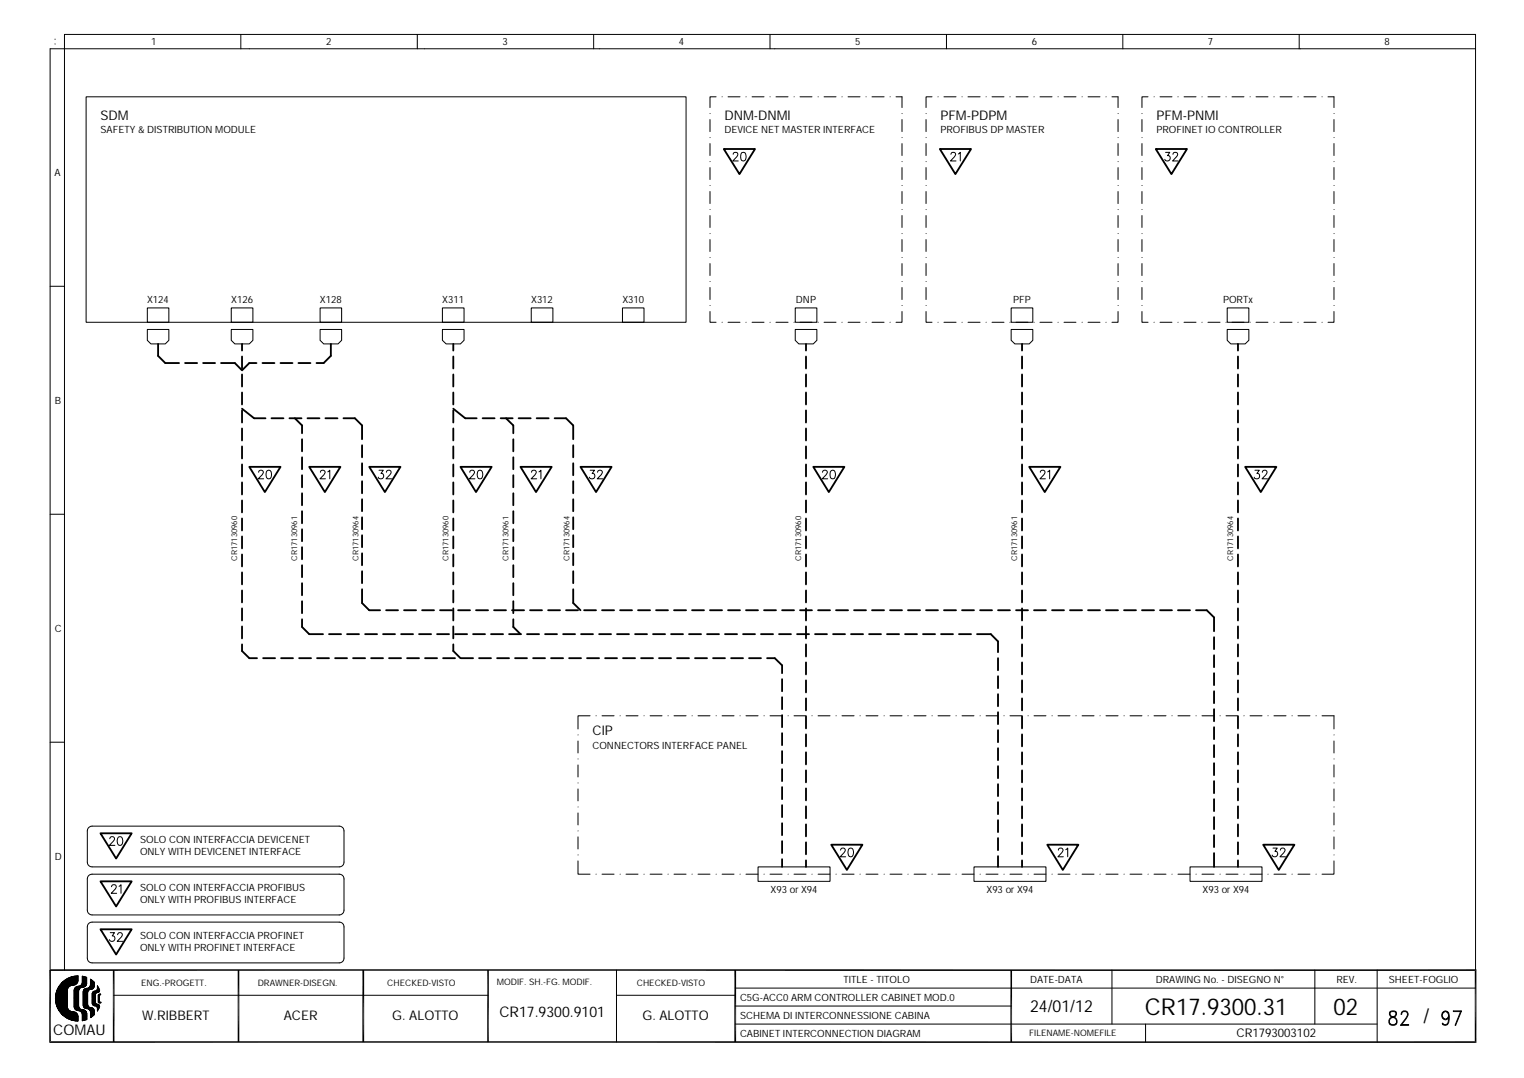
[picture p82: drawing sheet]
<svg xmlns="http://www.w3.org/2000/svg" width="297mm" height="210mm" viewBox="0 0 297 210" stroke-linecap="round" stroke-linejoin="round" font-family="sans-serif">
<defs><g id="words">
<g font-size="4.5">
<text x="222.9" y="197.5">CR17.9300.31</text>
<text x="259.6" y="197.5">02</text>
</g>
<text font-size="3.9" x="277.1" y="199.2">/</text>
<text font-size="3.2" x="200.5" y="197.1">24/01/12</text>
<g font-size="2.9">
<text x="10.4" y="201.5">COMAU</text>
<text x="97.2" y="198">CR17.9300.9101</text>
</g>
<g font-size="2.6">
<text x="19.6" y="23.3">SDM</text>
<text x="141" y="23.3">DNM-DNMI</text>
<text x="183.1" y="23.3">PFM-PDPM</text>
<text x="225.1" y="23.3">PFM-PNMI</text>
<text x="115.3" y="143.1">CIP</text>
<text x="27.7" y="198.7">W.RIBBERT</text>
<text x="55.2" y="198.7">ACER</text>
<text x="76.4" y="198.7">G. ALOTTO</text>
<text x="125.1" y="198.7">G. ALOTTO</text>
</g>
<text font-size="2.3" x="240.7" y="202">CR1793003102</text>
<g font-size="1.9">
<text x="29.4" y="8.8">1</text>
<text x="63.5" y="8.8">2</text>
<text x="97.8" y="8.8">3</text>
<text x="132.1" y="8.8">4</text>
<text x="166.5" y="8.8">5</text>
<text x="200.9" y="8.8">6</text>
<text x="235.2" y="8.8">7</text>
<text x="269.5" y="8.8">8</text>
<text x="19.6" y="25.9">SAFETY &amp; DISTRIBUTION MODULE</text>
<text x="141" y="25.9">DEVICE NET MASTER INTERFACE</text>
<text x="183.1" y="25.9">PROFIBUS DP MASTER</text>
<text x="225.1" y="25.9">PROFINET IO CONTROLLER</text>
<text x="10.6" y="34.3">A</text>
<text x="28.6" y="59">X124</text>
<text x="45" y="59">X126</text>
<text x="62.3" y="59">X128</text>
<text x="86.1" y="59">X311</text>
<text x="103.4" y="59">X312</text>
<text x="121.2" y="59">X310</text>
<text x="155" y="59">DNP</text>
<text x="197.2" y="59">PFP</text>
<text x="238.1" y="59">PORTx</text>
<text x="10.7" y="78.6">B</text>
<text x="10.6" y="123">C</text>
<text x="115.3" y="145.9">CONNECTORS INTERFACE PANEL</text>
<text x="10.7" y="167.4">D</text>
<text x="27.3" y="164.1">SOLO CON INTERFACCIA DEVICENET</text>
<text x="27.3" y="166.5">ONLY WITH DEVICENET INTERFACE</text>
<text x="27.3" y="173.5">SOLO CON INTERFACCIA PROFIBUS</text>
<text x="150" y="173.9">X93 or X94</text>
<text x="192" y="173.9">X93 or X94</text>
<text x="234.1" y="173.9">X93 or X94</text>
<text x="27.3" y="175.8">ONLY WITH PROFIBUS INTERFACE</text>
<text x="27.3" y="182.8">SOLO CON INTERFACCIA PROFINET</text>
<text x="27.3" y="185.2">ONLY WITH PROFINET INTERFACE</text>
<text x="164.2" y="191.5">TITLE - TITOLO</text>
<text x="200.6" y="191.5">DATE-DATA</text>
<text x="225" y="191.5">DRAWING No. - DISEGNO N°</text>
<text x="260.2" y="191.5">REV.</text>
<text x="270.4" y="191.5">SHEET-FOGLIO</text>
<text x="144.1" y="195">C5G-ACC0 ARM CONTROLLER CABINET MOD.0</text>
<text x="144.1" y="198.5">SCHEMA DI INTERCONNESSIONE CABINA</text>
<text x="144.1" y="202">CABINET INTERCONNECTION DIAGRAM</text>
</g>
<g font-size="1.7">
<text x="27.5" y="191.9">ENG.-PROGETT.</text>
<text x="50.2" y="191.9">DRAWNER-DISEGN.</text>
<text x="75.4" y="191.9">CHECKED-VISTO</text>
<text x="96.7" y="191.7">MODIF. SH.-FG. MODIF.</text>
<text x="124" y="191.9">CHECKED-VISTO</text>
<text x="200.4" y="201.7">FILENAME-NOMEFILE</text>
</g>
<g font-size="1.5">
<text x="46.2" y="109.2" transform="rotate(-90 46.2 109.2)">CR17130960</text>
<text x="57.9" y="109.2" transform="rotate(-90 57.9 109.2)">CR17130961</text>
<text x="69.8" y="109.2" transform="rotate(-90 69.8 109.2)">CR17130964</text>
<text x="87.3" y="109.2" transform="rotate(-90 87.3 109.2)">CR17130960</text>
<text x="99" y="109.2" transform="rotate(-90 99 109.2)">CR17130961</text>
<text x="110.9" y="109.2" transform="rotate(-90 110.9 109.2)">CR17130964</text>
<text x="156" y="109.2" transform="rotate(-90 156 109.2)">CR17130960</text>
<text x="198" y="109.2" transform="rotate(-90 198 109.2)">CR17130961</text>
<text x="240.1" y="109.2" transform="rotate(-90 240.1 109.2)">CR17130964</text>
</g>
</g></defs>
<g fill="none" stroke="#000" stroke-width=".19">
<path d="M10.7 7.6h.1M10.7 8.6h.1M16.8 18.9h116.8v43.9h-116.8zM46.9 6.7v2.8M81.2 6.7v2.8M115.6 6.7v2.8M139.4 18.9h-1.2v2M140.6 18.9h.1M141.7 18.9h2.4M145.2 18.9h.1M146.4 18.9h2.3M149.9 6.7v2.8"/>
<path d="M149.9 18.9h.1M151.1 18.9h2.3M154.6 18.9h.1M155.7 18.9h2.4M159.3 18.9h.1M160.4 18.9h2.4M163.9 18.9h.1M165.1 18.9h2.3M168.6 18.9h.1M169.8 18.9h2.3M173.3 18.9h.1M174.4 18.9h1.2v2"/>
<path d="M181.4 18.9h-1.1v2M182.6 18.9h.1M183.8 18.9h2.3M184.3 6.7v2.8M187.3 18.9h.1M188.4 18.9h2.4M192 18.9h.1M193.1 18.9h2.4M196.6 18.9h.1M197.8 18.9h2.3M201.3 18.9h.1M202.5 18.9h2.3"/>
<path d="M206 18.9h.1M207.1 18.9h2.4M210.7 18.9h.1M211.8 18.9h2.3M215.3 18.9h.1M216.5 18.9h1.2v2M218.6 6.7v2.8M223.5 18.9h-1.2v2M224.7 18.9h.1M225.8 18.9h2.4M229.3 18.9h.1M230.5 18.9h2.3"/>
<path d="M234 18.9h.1M235.2 18.9h2.3M238.7 18.9h.1M239.8 18.9h2.4M243.4 18.9h.1M244.5 18.9h2.3M248 18.9h.1M249.2 18.9h2.3M252.7 18.9h.1M252.9 6.7v2.8M253.9 18.9h2.3M257.4 18.9h.1"/>
<path d="M258.5 18.9h1.2v2M287.3 9.5h-277.5v179.4M138.2 22.1h.1M138.2 26.8h.1M138.2 31.5h.1M138.2 36.1h.1M138.2 23.3v2.3M138.2 28v2.3M138.2 32.6v2.4M138.2 37.3v2.3M142.7 30l.2-.3h.4l.3 .1v.3l-.9 1.2h1M144.4 29.7a.53 .53 0 0 1 .8 .3 .85 .85 0 0 1-.6 1.3 1.15 1.15 0 0 1-.2-1.6z"/>
<path d="M175.6 23.3v2.3M175.6 28v2.3M175.6 32.6v2.4M175.6 37.3v2.3M175.6 22.1h.1M175.6 26.8h.1M175.6 31.5h.1M175.6 36.1h.1M180.3 22.1h.1M180.3 26.8h.1M180.3 31.5h.1M180.3 36.1h.1"/>
<path d="M180.3 23.3v2.3M180.3 28v2.3M180.3 32.6v2.4M180.3 37.3v2.3M185.1 30l.3-.3 .5 .1a.52 .52 0 0 1-.1 .7l-.8 .8h1.1M186.6 30l.3-.3v1.6M217.7 22.1h.1M217.7 26.8h.1M217.7 31.5h.1M217.7 36.1h.1M217.7 23.3v2.3M217.7 28v2.3"/>
<path d="M217.7 32.6v2.4M217.7 37.3v2.3M222.3 22.1h.1M222.3 26.8h.1M222.3 31.5h.1M222.3 36.1h.1M222.3 23.3v2.3M222.3 28v2.3M222.3 32.6v2.4M222.3 37.3v2.3M226.9 29.7h.8l-.4 .6a.54 .54 0 0 1 .4 .9 .54 .54 0 0 1-.9-.2M228.3 30l.2-.3h.5l.2 .1 .1 .3-1 1.2h1"/>
<path d="M259.7 23.3v2.3M259.7 28v2.3M259.7 32.6v2.4M259.7 37.3v2.3M259.7 22.1h.1M259.7 26.8h.1M259.7 31.5h.1M259.7 36.1h.1M9.8 55.7h2.8M28.7 60h4.2v2.8h-4.2zM45 60h4.2v2.8h-4.2zM62.3 60h4.2v2.8h-4.2z"/>
<path d="M86.1 60h4.2v2.8h-4.2zM103.4 60h4.2v2.8h-4.2zM121.2 60h4.2v2.8h-4.2zM138.2 40.8h.1M138.2 45.5h.1M138.2 50.1h.1M138.2 54.8h.1M138.2 59.5h.1M138.2 42v2.3M138.2 46.6v2.4M138.2 51.3v2.4M138.2 56v2.3"/>
<path d="M154.8 60h4.2v2.8h-4.2zM175.6 42v2.3M175.6 46.6v2.4M175.6 51.3v2.4M175.6 56v2.3M175.6 40.8h.1M175.6 45.5h.1M175.6 50.1h.1M175.6 54.8h.1M175.6 59.5h.1M180.3 40.8h.1M180.3 45.5h.1"/>
<path d="M180.3 50.1h.1M180.3 54.8h.1M180.3 59.5h.1M180.3 42v2.3M180.3 46.6v2.4M180.3 51.3v2.4M180.3 56v2.3M196.9 60h4.2v2.8h-4.2zM217.7 40.8h.1M217.7 45.5h.1M217.7 50.1h.1M217.7 54.8h.1"/>
<path d="M217.7 59.5h.1M217.7 42v2.3M217.7 46.6v2.4M217.7 51.3v2.4M217.7 56v2.3M222.3 40.8h.1M222.3 45.5h.1M222.3 50.1h.1M222.3 54.8h.1M222.3 59.5h.1M222.3 42v2.3M222.3 46.6v2.4"/>
<path d="M222.3 51.3v2.4M222.3 56v2.3M238.9 60h4.2v2.8h-4.2zM259.7 42v2.3M259.7 46.6v2.4M259.7 51.3v2.4M259.7 56v2.3M259.7 40.8h.1M259.7 45.5h.1M259.7 50.1h.1M259.7 54.8h.1M259.7 59.5h.1"/>
<path d="M28.7 64.1h4.2v2.2l-.7 .7h-2.8l-.7-.7zM45 64.1h4.2v2.2l-.7 .7h-2.8l-.7-.7zM62.3 64.1h4.2v2.2l-.7 .7h-2.8l-.7-.7zM86.1 64.1h4.2v2.2l-.7 .7h-2.8l-.7-.7zM138.2 60.7v2.1h1.2M140.6 62.8h.1M141.7 62.8h2.4M145.2 62.8h.1M146.4 62.8h2.3M149.9 62.8h.1M151.1 62.8h2.3M154.6 62.8h.1"/>
<path d="M154.8 64.1h4.2v2.2l-.7 .7h-2.8l-.7-.7zM155.7 62.8h2.4M159.3 62.8h.1M160.4 62.8h2.4M163.9 62.8h.1M165.1 62.8h2.3M168.6 62.8h.1M169.8 62.8h2.3M173.3 62.8h.1M175.6 60.7v2.1h-1.2M180.3 60.7v2.1h1.1M182.6 62.8h.1"/>
<path d="M183.8 62.8h2.3M187.3 62.8h.1M188.4 62.8h2.4M192 62.8h.1M193.1 62.8h2.4M196.6 62.8h.1M196.9 64.1h4.2v2.2l-.7 .7h-2.8l-.7-.7zM197.8 62.8h2.3M201.3 62.8h.1M202.5 62.8h2.3M206 62.8h.1M207.1 62.8h2.4"/>
<path d="M210.7 62.8h.1M211.8 62.8h2.3M215.3 62.8h.1M217.7 60.7v2.1h-1.2M222.3 60.7v2.1h1.2M224.7 62.8h.1M225.8 62.8h2.4M229.3 62.8h.1M230.5 62.8h2.3M234 62.8h.1M235.2 62.8h2.3M238.7 62.8h.1"/>
<path d="M238.9 64.1h4.2v2.2l-.7 .7h-2.8l-.7-.7zM239.8 62.8h2.4M243.4 62.8h.1M244.5 62.8h2.3M248 62.8h.1M249.2 62.8h2.3M252.7 62.8h.1M253.9 62.8h2.3M257.4 62.8h.1M259.7 60.7v2.1h-1.2M50.4 92v-.3l.3-.1 .5 .1a.54 .54 0 0 1-.2 .7l-.7 .8h1M52 91.6a.5 .5 0 0 1 .8 .3l.1 .4a.75 .75 0 0 1-.5 .9h-.2a1.1 1.1 0 0 1-.2-1.6z"/>
<path d="M62.4 92v-.3l.3-.1 .5 .1a.54 .54 0 0 1-.1 .7l-.8 .8h1.1M63.8 91.9l.4-.3v1.6M73.8 91.6h.8l-.4 .6a.54 .54 0 0 1 .4 .9 .54 .54 0 0 1-1-.2M75.2 92l.3-.4h.3l.3 .3-.2 .5-.8 .8h1.1M91.5 92v-.3l.3-.1 .5 .1a.54 .54 0 0 1-.2 .7l-.7 .8h1.1M93.1 91.6a.5 .5 0 0 1 .8 .3 .85 .85 0 0 1-.5 1.3 .92 .92 0 0 1-.4-1.3zM103.5 92v-.3l.3-.1 .5 .1a.54 .54 0 0 1-.1 .7l-.8 .8h1.1M104.9 91.9l.4-.3v1.6M114.9 91.6h.8l-.4 .6a.54 .54 0 0 1 .4 .9 .54 .54 0 0 1-1-.2M116.3 92l.3-.4 .6 .1a.54 .54 0 0 1-.2 .7l-.7 .8h1M160.1 92l.3-.4 .6 .1a.54 .54 0 0 1-.2 .7l-.7 .8h1M161.8 91.6a.48 .48 0 0 1 .8 .3 .85 .85 0 0 1-.6 1.3 1.1 1.1 0 0 1-.2-1.6z"/>
<path d="M202.5 92l.3-.4h.3l.3 .3-.2 .5-.7 .8h1M204 91.9l.3-.3v1.6M244.3 91.6h.9l-.5 .6a.54 .54 0 0 1 .4 .9 .54 .54 0 0 1-.9-.2M245.7 92l.4-.4h.3l.3 .3-.3 .5-.7 .8h1M9.8 100.1h2.8M114.9 139.4h-2.4v2.5M116 139.4h.1M117.2 139.4h2.3M120.7 139.4h.1M121.9 139.4h2.3M125.4 139.4h.1M126.6 139.4h2.3"/>
<path d="M130 139.4h.1M131.2 139.4h2.4M134.7 139.4h.1M135.9 139.4h2.3M139.4 139.4h.1M140.6 139.4h2.3M144.1 139.4h.1M145.2 139.4h2.4M148.7 139.4h.1M149.9 139.4h2.4M153.4 139.4h.1M154.6 139.4h2.3"/>
<path d="M158.1 139.4h.1M159.3 139.4h2.3M162.8 139.4h.1M163.9 139.4h2.4M167.4 139.4h.1M168.6 139.4h2.3M172.1 139.4h.1M173.3 139.4h2.3M176.8 139.4h.1M177.9 139.4h2.4M181.4 139.4h.1M182.6 139.4h2.4"/>
<path d="M186.1 139.4h.1M187.3 139.4h2.3M190.8 139.4h.1M192 139.4h2.3M195.5 139.4h.1M196.6 139.4h2.4M200.1 139.4h.1M201.3 139.4h2.3M204.8 139.4h.1M206 139.4h2.3M209.5 139.4h.1M210.7 139.4h2.3"/>
<path d="M214.1 139.4h.1M215.3 139.4h2.4M218.8 139.4h.1M220 139.4h2.3M223.5 139.4h.1M224.7 139.4h2.3M228.2 139.4h.1M229.3 139.4h2.4M232.8 139.4h.1M234 139.4h2.3M237.5 139.4h.1M238.7 139.4h2.3"/>
<path d="M242.2 139.4h.1M243.4 139.4h2.3M246.8 139.4h.1M248 139.4h2.4M251.5 139.4h.1M252.7 139.4h2.3M256.2 139.4h.1M257.4 139.4h2.3v2.5M9.8 144.5h2.8M112.5 143.1h.1M112.5 147.8h.1M112.5 152.5h.1"/>
<path d="M112.5 157.1h.1M112.5 144.3v2.3M112.5 148.9v2.4M112.5 153.6v2.3M112.5 158.3v2.3M259.7 144.3v2.3M259.7 148.9v2.4M259.7 153.6v2.3M259.7 158.3v2.3M259.7 143.1h.1M259.7 147.8h.1M259.7 152.5h.1"/>
<path d="M259.7 157.1h.1M17.2 161.2l.7-.3h48.1a.95 .95 0 0 1 1 .9v6.1a.91 .91 0 0 1-1 .9h-48.1a.91 .91 0 0 1-.9-.9v-6.1zM17.2 170.6l.7-.4h48.1a.91 .91 0 0 1 1 .9v6.1a.91 .91 0 0 1-1 1h-48.1a.95 .95 0 0 1-.9-1v-6.1zM17.2 179.9l.7-.4h48.1a.91 .91 0 0 1 1 1v6.1a.91 .91 0 0 1-1 .9h-48.1a.91 .91 0 0 1-.9-.9v-6.1zM21.4 163.3l.3-.4h.3l.3 .3-.1 .4-.9 1h1.1M21.7 172.7l.3-.4h.5l.1 .3-.2 .5-.7 .8h1M23.1 163a.5 .5 0 0 1 .7 .2 .86 .86 0 0 1-.5 1.4 1.1 1.1 0 0 1-.2-1.6zM23.2 172.6l.4-.3v1.6M112.5 167.6v2.6h2.4M112.5 161.8h.1M112.5 166.5h.1M112.5 163v2.3"/>
<path d="M116 170.2h.1M117.2 170.2h2.3M120.7 170.2h.1M121.9 170.2h2.3M125.4 170.2h.1M126.6 170.2h2.3M130 170.2h.1M131.2 170.2h2.4M134.7 170.2h.1M135.9 170.2h2.3M139.4 170.2h.1M140.6 170.2h2.3"/>
<path d="M144.1 170.2h.1M145.2 170.2h2.4M147.6 168.8h14v2.8h-14zM148.7 170.2h.1M149.9 170.2h2.4M153.4 170.2h.1M154.6 170.2h2.3M158.1 170.2h.1M159.3 170.2h2.3M162.8 170.2h.1M163.6 165.5l.3-.4h.4l.2 .4-.2 .5-.7 .8h1M163.9 170.2h2.4"/>
<path d="M165.3 165.2a.5 .5 0 0 1 .8 .3 .88 .88 0 0 1-.6 1.3 1.11 1.11 0 0 1-.2-1.6zM167.4 170.2h.1M168.6 170.2h2.3M172.1 170.2h.1M173.3 170.2h2.3M176.8 170.2h.1M177.9 170.2h2.4M181.4 170.2h.1M182.6 170.2h2.4M186.1 170.2h.1M187.3 170.2h2.3M189.6 168.8h14v2.8h-14z"/>
<path d="M190.8 170.2h.1M192 170.2h2.3M195.5 170.2h.1M196.6 170.2h2.4M200.1 170.2h.1M201.3 170.2h2.3M204.8 170.2h.1M206 170.2h2.3M206 165.5l.3-.4 .6 .2a.52 .52 0 0 1-.2 .7l-.7 .8h1M207.5 165.5l.4-.4v1.7M209.5 170.2h.1M210.7 170.2h2.3"/>
<path d="M214.1 170.2h.1M215.3 170.2h2.4M218.8 170.2h.1M220 170.2h2.3M223.5 170.2h.1M224.7 170.2h2.3M228.2 170.2h.1M229.3 170.2h2.4M231.7 168.8h14v2.8h-14zM232.8 170.2h.1M234 170.2h2.3M237.5 170.2h.1"/>
<path d="M238.7 170.2h2.3M242.2 170.2h.1M243.4 170.2h2.3M246.8 170.2h.1M247.8 165.1h.8l-.4 .7a.55 .55 0 0 1 .4 .8 .55 .55 0 0 1-.9-.1M248 170.2h2.4M249.3 165.5l.3-.4 .5 .2a.52 .52 0 0 1-.2 .7l-.7 .8h1.1M251.5 170.2h.1M252.7 170.2h2.3M256.2 170.2h.1M259.7 167.6v2.6h-2.3M259.7 163v2.3"/>
<path d="M259.7 161.8h.1M259.7 166.5h.1M10.8 194l2.4 2.4-1.1 1.1M10.8 194.9l3.9 3.9M10.8 193.8l2.3 2.3M10.8 195.1l3.7 3.6M10.9 193.7l2.2 2.3M10.9 193.4l2.2 2.2M10.9 195.5l3.2 3.2M10.9 193.3l2.2 2.1M11 195.7l2.9 2.9M11 193l2.1 2.1"/>
<path d="M11.1 192.9l2 2M11.1 196l2.5 2.5M11.1 192.8l2 1.9M11.2 192.6l1.9 2-1.8 1.8M11.2 192.5l1.9 1.9M11.3 192.4l1.8 1.9-1.9 1.9M11.3 192.3l1.8 1.7M11.4 192.2l1.7 1.7M11.4 196.7l1.6 1.5 1.1-1.2 1.1 1M11.5 192.1l1.6 1.6M11.5 192l1.6 1.6-2.1 2.1M11.6 191.9l1.5 1.5"/>
<path d="M11.7 191.8l1.4 1.4M11.8 191.7l1.3 1.3M11.8 191.6l1.3 1.2M11.9 191.5l1.2 1.2M12 191.4l1.1 1.1M12.1 191.3l1.1 1.1-2.4 2.4M12.2 191.2l1.1 1.1M12.2 191.2l-.2 .2M12.3 191.1l1.1 1.1M12.4 191.1l1 1M12.4 191l1.1 1.1M12.6 188.9v-182.2h274.7v182.2"/>
<path d="M12.6 190.9l1 1.1M12.7 190.8l1 1.1M12.7 190.8l1.2 1.1M12.8 198.1l1.2-1.1 1.2 1.2M12.9 190.7l-1.5 1.4M13 190.6l1.2 1.2 1-1M13.1 190.6l1.2 1.2M13.1 196.2a1.2 1.2 0 0 0 1.2 .8M13.1 195.5l-1.5 1.5M13.1 195.3l-1.6 1.6M13.1 195.1l-1.6 1.7M13.1 195l-1.7 1.7"/>
<path d="M13.1 194.8l-1.8 1.7M13.1 194.4l-1.9 1.9 2.1 2.1 1.3-1.3M13.1 194.1l-2 2M13.1 193.9l-2 2.1M13.1 193.8l-2.1 2M13.1 193.4l-2.2 2.2M13.1 193.2l-2.2 2.2M13.1 193.1l-2.2 2.2 3.4 3.4 .9-.8M13.1 192.9l-2.2 2.2M13.1 192.7l-2.3 2.3M13.1 195.6l-1.4 1.5M13.1 195.8l-1.4 1.4"/>
<path d="M13.1 196l-1.3 1.2M13.1 196.2l-1.2 1.2M13.1 196.3l-1.1 1.1M13.2 190.5l1.3 1.3M13.3 190.5l-2.1 2M13.3 196.5l-1.1 1.1M13.3 190.5l1.3 1.3M13.3 196.6l-1 1.1-.4-.4M13.4 196.7l-1 1.1M13.4 190.4l1.3 1.3M13.5 196.8l-1.1 1M13.5 190.3l1.3 1.3"/>
<path d="M13.6 190.3l-2.5 2.5M13.6 196.8l-1 1.1M13.7 190.3l1.2 1.3M13.7 196.9l1.5 1.4M13.7 196.9l-1.1 1.1M13.9 196.9l-1.2 1.2M13.9 190.2l1.2 1.2M14.1 190.2l1 1-.5 .6M14.1 190.2l-3.2 3.1M14.2 190.1l1 1M14.3 197a.84 .84 0 0 1 .9 .9M14.3 191.8a1.24 1.24 0 0 0-1.2 .9v3.5"/>
<path d="M14.3 197l-1.2 1.3M14.4 197l.8 .8M14.4 194.9l.9 .8M14.4 195.2l1 .9-.6 .6M14.4 195.4l2.5 2.4M14.4 195.6l2.5 2.4M14.4 195.9l.9 .9M14.4 194.7l.9 .9M14.4 194.3l.9 .9M14.4 194.2l.9 .8M14.4 194l.9 .9M14.4 193.8l.9 .9"/>
<path d="M14.4 193l.9 .8M14.4 192.8l.9 .9M14.4 193.3l.9 .9M14.4 193.5l.9 .9M14.4 193.7l.9 .8M14.4 194.5l.9 .9M14.4 195l.9 .9M14.4 196.1l.8 .7M14.5 197l-1.3 1.3M14.5 192.7l.8 .8M14.5 190.1l.7 .7M14.5 192.5l.8 .8"/>
<path d="M14.5 190.1l-3.7 3.7M14.6 197.1l.5 .5M14.6 192.4l.7 .8M14.6 190.1l.6 .5M14.6 192.3l.7 .7M14.7 197.1l-1.3 1.3M14.7 190l-3.9 4M14.7 192.2l.6 .6M14.8 190l.4 .4M14.8 197.2l-1.3 1.3M14.8 192.2l.6 .5M14.9 192.1l-.4 .4"/>
<path d="M14.9 190l-4.1 4.2 4.4 4.3M14.9 197.3l-1.2 1.2M14.9 192.1l.5 .5M14.9 190l.3 .3M15 191.5l-1.2-1.3-2.8 2.9 2.1 2.2M15 197.4l-1.2 1.2M15 197.5l-1.1 1.1M15.1 190l-4.3 4.3 4.4 4.4M15.1 192.1l.4 .4M15.1 197.6l-1 1.1M15.1 190l.1 .1M15.1 192.1l-.6 .6"/>
<path d="M15.2 191l-.8 .8M15.2 197.7l-1 1M15.2 190.9a.88 .88 0 0 1-.9 .9M15.2 190.9v-.9a4.4 4.4 0 0 0-4.4 4.4 4.4 4.4 0 0 0 4.4 4.4v-.9M15.2 197.9h.1M15.2 190.6l-1.2 1.2-1.2-1.1M15.2 190.5l-1.5 1.5M15.2 190.3l-4.4 4.4 4.1 4.1 .3-.2M15.2 190.1l-4.4 4.4 4.3 4.3M15.2 190.9l-.9-.8-3.4 3.4 2.2 2.3M15.2 198l-.7 .7M15.2 198.2l-.6 .6"/>
<path d="M15.2 198.4l-.4 .4M15.2 198.7l-.1 .1M15.2 192l-.2 .1a.8 .8 0 0 0-.6 .7v3.2a.77 .77 0 0 0 .8 .8M15.2 196.8a.8 .8 0 0 1 .8 .8v1.1M15.2 192l.4 .4M15.3 195.8a.77 .77 0 0 0 .8 .8M15.3 193.3l-.9 .8M15.3 193.1l-.9 .9M15.3 193.4l-.9 .9M15.3 193.6l-.9 .9M15.3 193.8l-.9 .8M15.3 193.9l-.9 .9"/>
<path d="M15.3 194.3l-.9 .9M15.3 194.5l-.9 .8M15.3 194.6l-.9 .9M15.3 195.1l-.9 .9M15.3 195.5l-.8 .8 .4 .4 .5-.4M15.3 195.7l-.7 .7M15.3 194.8l-.9 .9 1.2 1.2M15.3 194.1l-.9 .9M15.3 195l-.9 .8M15.3 195.3l-.8 .9M15.3 195.8l-.7 .7M15.3 192.9l-.9 .9"/>
<path d="M15.3 192l-.9 .9M15.3 196l-.6 .6M15.4 192.7l-1 .9M15.4 192l.3 .3M15.5 196.4l-.4 .4M15.5 192l.3 .3M15.6 192l-1.2 1.1 .9 .9M15.6 196.4l-.4 .4M15.7 196.5l-.3 .3M15.7 191.9l.4 .3M15.8 196.5l1.1 1.2M15.8 196.6l-.3 .2"/>
<path d="M15.8 191.8l.5 .4M15.9 191.7l.5 .5 .4-.4M15.9 197.2l.5-.5 .4 .4-.8 .8M15.9 196.6l-.3 .3M15.9 197.2l1 1M16 191.6l.5 .5M16 196.6l.9 .9M16 191.4l.6 .6M16 190.1l.9 .8M16 197.6l.9 .9M16 197.5l.9 .9-.1 .2-.8-.8M16 198.2l.5 .4"/>
<path d="M16 198.3l.4 .4M16 198.5l.2 .2M16 191.3l.7 .7M16 191.1l.8 .7M16 198l.6 .6M16 198.7h.1M16 190.9l.8 .8M16 190.8l.9 .8M16 190.6l.9 .8M16 190.4l.9 .9M16 190.2l.9 .9M16.1 196.6a.8 .8 0 0 1 .8 .8v1.1"/>
<path d="M16.1 196.6l-.4 .4M16.1 192.2a.8 .8 0 0 0-.8 .8v2.8M16.2 193.1v2.8l.3 .4 .6 .1 .4 .3 .1 .4v1.1l.8-.6-.1-1-.2-.3-.4-.1M16.2 195.8l.6 .6 .4-.4M16.2 195.6l.8 .8M16.2 194.9l.9 .9M16.2 194.7l.9 .9M16.2 194.6l.9 .8M16.2 193.7l.9 .9-.9 .9M16.2 193.4l.9 .8-.9 .9M16.2 196.6l.7 .8-.9 .8M16.2 195.2l2.2 2.2"/>
<path d="M16.2 193.5l.9 .9M16.2 193.9l.9 .8M16.2 194l.9 .9M16.2 194.2l.9 .9M16.2 194.4l.9 .9M16.2 195.1l2.2 2.1M16.2 195.4l1.1 1.1M16.2 190.1l-.2 .2M16.2 193l.9 .9M16.2 192.9l.9 .8M16.3 196.6l-.5 .5M16.3 190.1l.6 .7"/>
<path d="M16.3 192.8l.8 .8-.9 .9M16.3 190.2l-.3 .3M16.4 192.7l.7 .7M16.5 192.6l.6 .6-.9 .9M16.5 196.7l-.5 .6M16.6 192.5l-.3 .3M16.6 192.5l.5 .6M16.6 196.8l-.6 .6M16.6 190.2l-.6 .6M16.7 196.9l-.7 .6M16.7 192.5l.5 .4M16.8 197l-.8 .7"/>
<path d="M16.8 192.5l-.6 .6M16.8 192.4l.5 .4M16.9 190.3l-.9-.2v1.2a.77 .77 0 0 1-.8 .7M16.9 190.3v1.1a.76 .76 0 0 1-.8 .8M16.9 191.5l-.7 .7M16.9 191.3l-.9 .9-.4-.3M16.9 190.8l-2.5 2.5M16.9 190.7l-1 .9M16.9 190.5l-.9 .8M16.9 190.3l-.9 .9M16.9 191.2l-1.2 1.1M16.9 191l-2.5 2.4"/>
<path d="M16.9 190.4l-.2-.1-.7 .7M16.9 190.6l-.4-.4-.5 .5M16.9 197.2l-.9 .9M16.9 198.5l-.9 .2M16.9 197.5l-.9 .9M16.9 197.7l-.9 .9M16.9 197.9l-.9 .8M16.9 198l-.7 .7M16.9 198.2l-.4 .4M17 192.4l-.8 .8M17 192.4l.3 .4M17.1 193.8l-.9 .8"/>
<path d="M17.1 193.9l-.9 .9M17.1 194.1l-.9 .9M17.1 195l-.9 .8M17.1 195.3l-.8 .8M17.1 195.5l-.7 .7M17.1 195.1l-.9 .9M17.1 194.8l-.9 .9M17.1 194.4l-.9 .9M17.1 193.4l-.9 .9M17.1 195.6l-.6 .7M17.1 195.8l-.5 .5-.3-.3M17.1 196.4l.3-.3 1 1"/>
<path d="M17.1 192.4l.3 .3M17.1 193l-.9 .9M17.2 195.9l-.5 .5M17.3 192.3l.3 .4M17.3 192.3l-1.1 1.1M17.3 196.1l-.3 .3M17.4 192.3l.3 .4M17.4 196.6l.5-.4 .4 .5M17.6 196.2l-.3 .3M17.6 192l.5 .5M17.6 191.8l.6 .6M17.6 191.1l.7 .8"/>
<path d="M17.6 198l.1 .1M17.6 197.7l.3 .3M17.6 197.5l.4 .4M17.6 197.9l.2 .1M17.7 190.7l.6 .8M17.7 196.2l.7 .7M17.7 192.7l.4-.2 .2-.3v-1l-.7-.5v1l-.1 .4-.4 .3-.6 .2-.3 .3v.3l.9 .8M17.7 192.7l-.4 .1-.2 .5v2.3l.2 .5 .4 .1M17.7 196.2l-.3 .3M17.9 190.9l-.3 .2M17.9 193.7l.7 .6-.7 .6 1.4 1.4M17.9 194.7l1.4 1.5"/>
<path d="M17.9 193.4l.7 .6M18 193.4l.3-.4 .4 .4M18 190.9l-.4 .4 .7 .7M18 196.3l-.5 .4 .9 .9M18 193.3l.6 .5-.7 .6 .7 .6-.6 .6M18.1 193.2l.5 .4M18.1 191l-.5 .5 .7 .7M18.1 196.3l-.5 .6M18.2 193.1l.4 .4M18.2 191.1l-.6 .6 .7 .6M18.2 196.4l-.6 .6 .7 .7M18.3 191.2l-.7 .6"/>
<path d="M18.3 196.5l-.7 .7 .6 .6M18.3 196.6l-.7 .7 .5 .5M18.3 191.3l-.8 .8 .5 .5M18.3 191.4l-2.1 2.2M18.3 191.6l-2.1 2.2M18.3 192.1l-.5 .5-.4-.4M18.3 191.8l-.9 .9M18.3 192l-.6 .7M18.3 191.4l-.5-.6-.2 .2 .7 .7M18.4 196.7h.1M18.4 196.8l-.8 .7M18.4 196.9l-.8 .8"/>
<path d="M18.4 197.1l-.8 .7M18.4 197.3l-.8 .7M18.4 197.5l-.7 .6M18.4 193l.4 .3M18.5 193a.51 .51 0 0 0-.6 .5v1.8a.57 .57 0 0 0 .7 .6l.3 .2 .1 .7M18.5 193l-.6 .6 .7 .6M18.6 195.1l.1 .3 .6 .3 .1 .4M18.6 194.5l-.7 .6 1.3 1.3M18.6 194.8l-.6 .7 .3 .3M18.6 193.6l-.7 .6 .7 .7M18.6 194.1l-.7 .7M18.6 194l-.7 .6 .7 .6"/>
<path d="M18.6 195.2l-.5 .5M18.6 195.8l.3-.2 .5 .4M18.6 193l.3 .3M18.6 195.3l-.4 .4M18.7 195.4l-.4 .4M18.7 192.9l.3 .4M18.8 195.5l-.4 .3M18.8 192.8l.4 .4M18.9 192.8l.4 .3M18.9 192.7l.4 .3-.2 .2M19 192.5a.51 .51 0 0 1-.5 .5M19 192.5v-.5a.9 .9 0 0 1 .3 1l-.7 .5v1.6"/>
<path d="M19 196.3l.2 .2M19 192.5l.4 .4M19 196.8h.1M19 192.3l.4 .4M19 192.1l.2 .3M19 192h.1M19 192.1v.1M19 195.6l-.3 .3M19.1 195.6l.3 .2M19.1 192.2l-.1 .2M19.1 193.9v1.2l.3 .2h.2v-.2M19.1 195.1l.2 .2 .2-.2"/>
<path d="M19.1 194.7l.3 .3M19.1 194.9l.4 .4 .1-.2M19.1 194l.3 .2-.3 .2M19.1 194.4l.3 .2M19.1 193.9l.3 .2M19.2 195.6l-.4 .4M19.2 192.3l-.2 .2M19.2 196.4l-.2 .3M19.2 192.4l-1.3 1.3M19.3 192.5l-1.4 1.4 .7 .6M19.3 195.7l-.4 .4M19.3 192.7l-1.4 1.4 .7 .6-.7 .6 .6 .5"/>
<path d="M19.3 195.8l-.4 .4M19.4 193.8v1.3h.2M19.4 193.9l-.3 .2M19.4 194.6l-.3 .2M19.4 196.1l-.4 .4 .1 .1M19.4 194l-.3 .2 .3 .3M19.4 195.1l-.2 .1M19.4 194.4l-.3 .2 .3 .2M19.4 194.7l-.3 .3M19.4 194.9l-.3 .2M19.4 193.6h.2M19.4 196.1l-.4 .7"/>
<path d="M19.4 193.8l-.2-.2v.1l.2 .2M19.4 192.8l-.5 .5M19.4 195.9l-.4 .4M19.5 195.1l.1 .1M19.6 193.7v-.1a.33 .33 0 0 0-.5 .3M19.6 193.7l-.2 .1M19.6 193.6h-.1l-.4 .3M21.5 181.6h.8l-.5 .6a.55 .55 0 0 1 .4 .9 .55 .55 0 0 1-.9-.1M22.1 193.8h72.9M22.9 182l.3-.4h.3l.3 .3-.2 .6-.8 .8h1.1M120 188.9v14M120 193.8h23.1"/>
<path d="M143.1 199.4h125M143.1 192.4h144.2M143.1 195.9h53.8M216.5 188.9v10.5M223 199.4v3.5M256 188.9v10.5M268.1 188.9v14M270.5 199.2l.3 .3M270.6 197a.68 .68 0 0 0 .4 1 .87 .87 0 0 1 .7 1.4 .81 .81 0 0 1-1.2-.3 .89 .89 0 0 1 .9-1.1 .61 .61 0 0 0 .5-.6 .61 .61 0 0 0-.5-.6zM270.6 197.1l.4-.1 .7 .1M270.7 197a.61 .61 0 0 0 .3 .9 .9 .9 0 0 1 .9 .7 .9 .9 0 0 1-.5 1 .83 .83 0 0 1-1-.5 .83 .83 0 0 1 .6-1.1l.4-.1a.61 .61 0 0 0 .2-.9M271.9 199.2l-.4 .3"/>
<path d="M272.8 199.5h1.4v.1h-1.6l1.1-1.3a.83 .83 0 0 0 0-1.3l-.7 .1-.2 .4 .2-.5 .7-.2a.69 .69 0 0 1 .3 1.1l-1.2 1.7M280.8 197.9l.2 .4 .3 .1 .5-.1 .2-.4M280.8 197.5l.2-.4 .3-.1 .5 .1 .2 .4M280.9 199.4l.3 .1 .6-.1M281.2 197a.82 .82 0 0 0-.4 .7 .82 .82 0 0 0 .4 .7M281.6 197l.3 .2a2.89 2.89 0 0 1-.2 2.3M282 198.2a.68 .68 0 0 1-.6 .4 .68 .68 0 0 1-.6-.4 .79 .79 0 0 1 .1-1.2 .79 .79 0 0 1 1.1 .2 3 3 0 0 1-.2 2.3 .65 .65 0 0 1-1-.3l.2 .3M282 197.8l-.1 .4-.3 .2M284.4 196.8l-1.1 2.8 1.2-2.8h-1.6v.2h1.5"/>
</g>
<path d="M22.1 188.9v14M46.4 188.9v14M95 188.9v14M196.9 188.9v14M287.3 188.7v14.4M287.4 188.9h-277.6l-.1 14.2M9.6 202.9h277.8" fill="none" stroke="#000" stroke-width=".32"/>
<path d="M70.7 188.9v14M143.1 188.9v14" fill="none" stroke="#000" stroke-width=".34"/>
<g fill="none" stroke="#000" stroke-width=".36">
<path d="M140.9 29h6.1l-3 4.9zM183 29h6l-3 4.9zM225 29h6.1l-3.1 4.9zM30.8 67v2.3l1.4 1.4h2.7M36 70.7h2.4M39.5 70.7h2.4M43 70.7h2.7l1.4 1.4 1.4-1.4h1.4M47.1 79.6l2.4 1.8h2.2M47.1 67v1.3M47.1 69.4v2.3M47.1 72.9v2.4M47.1 76.4v2.4"/>
<path d="M47.1 79.9v2.4M51.1 70.7h2.3M54.6 70.7h2.3M58.1 70.7h2.3M64.4 67v2.3l-1.4 1.4h-1.4M88.2 79.6l2.4 1.8h2.2M88.2 67v1.3M88.2 69.4v2.3M88.2 72.9v2.4M88.2 76.4v2.4M88.2 79.9v2.4M156.9 67v1.3"/>
<path d="M156.9 69.4v2.3M156.9 72.9v2.4M156.9 76.4v2.4M156.9 79.9v2.4M199 67v1.3M199 69.4v2.3M199 72.9v2.4M199 76.4v2.4M199 79.9v2.4M241 67v1.3M241 69.4v2.3M241 72.9v2.4"/>
<path d="M241 76.4v2.4M241 79.9v2.4M47.1 83.4v2.4M47.1 86.9v2.4M47.1 90.4v2.4M47.1 93.9v2.4M47.1 97.4v2.4M48.5 90.9h6.1l-3 4.9zM52.9 81.4h2.3M56.3 81.4h2.4M57.4 81.4l1.4 1.4v1.6M58.8 85.5v2.4"/>
<path d="M58.8 89v2.4M58.8 92.5v2.4M58.8 96v2.4M58.8 99.5v2.4M59.9 81.4h2.3M60.2 90.9h6.1l-3.1 4.9zM63.4 81.4h2.3M66.9 81.4h2.2l1.4 1.4v2.7M70.5 86.7v2.3M70.5 90.2v2.3M70.5 93.7v2.3M70.5 97.2v2.3"/>
<path d="M71.9 90.9h6.1l-3.1 4.9zM88.2 83.4v2.4M88.2 86.9v2.4M88.2 90.4v2.4M88.2 93.9v2.4M88.2 97.4v2.4M89.6 90.9h6.1l-3 4.9zM94 81.4h2.3M97.5 81.4h2.3M98.5 81.4l1.4 1.4v1.6M99.9 85.5v2.4M99.9 89v2.4"/>
<path d="M99.9 92.5v2.4M99.9 96v2.4M99.9 99.5v2.4M101 81.4h2.3M101.3 90.9h6.1l-3 4.9zM104.5 81.4h2.3M108 81.4h2.2l1.4 1.4v2.7M111.6 86.7v2.3M111.6 90.2v2.3M111.6 93.7v2.3M111.6 97.2v2.3M113 90.9h6.1l-3.1 4.9z"/>
<path d="M156.9 83.4v2.4M156.9 86.9v2.4M156.9 90.4v2.4M156.9 93.9v2.4M156.9 97.4v2.4M158.3 90.9h6.1l-3 4.9zM199 83.4v2.4M199 86.9v2.4M199 90.4v2.4M199 93.9v2.4M199 97.4v2.4M200.4 90.9h6l-3 4.9z"/>
<path d="M241 83.4v2.4M241 86.9v2.4M241 90.4v2.4M241 93.9v2.4M241 97.4v2.4M242.4 90.9h6.1l-3.1 4.9zM47.1 101v2.3M47.1 104.5v2.3M47.1 108v2.3M47.1 111.5v2.3M47.1 115v2.3M47.1 118.5v2.3"/>
<path d="M58.8 103.1v2.3M58.8 106.5v2.4M58.8 110.1v2.3M58.8 113.6v2.3M58.8 117.1v2.3M70.5 100.7v2.4M70.5 104.2v2.3M70.5 107.7v2.4M70.5 111.2v2.4M70.5 114.7v2.7l1.4 1.4h2.1M75.2 118.8h2.3M78.7 118.8h2.3"/>
<path d="M82.2 118.8h2.3M85.7 118.8h2.3M88.2 101v2.3M88.2 104.5v2.3M88.2 108v2.3M88.2 111.5v2.3M88.2 115v2.3M88.2 118.5v2.3M89.2 118.8h2.3M92.7 118.8h2.3M96.2 118.8h2.3M99.7 118.8h2.3"/>
<path d="M99.9 103.1v2.3M99.9 106.5v2.4M99.9 110.1v2.3M99.9 113.6v2.3M99.9 117.1v2.3M103.2 118.8h2.3M106.7 118.8h2.3M110.2 118.8h2.3M111.6 100.7v2.4M111.6 104.2v2.3M111.6 107.7v2.4M111.6 111.2v2.4"/>
<path d="M111.6 114.7v2.7l1.4 1.4M113.7 118.8h2.3M117.2 118.8h2.3M120.7 118.8h2.3M124.2 118.8h2.4M127.7 118.8h2.3M131.2 118.8h2.4M134.7 118.8h2.4M138.2 118.8h2.4M141.7 118.8h2.4M145.2 118.8h2.4M148.7 118.8h2.4"/>
<path d="M152.3 118.8h2.3M155.7 118.8h2.4M156.9 101v2.3M156.9 104.5v2.3M156.9 108v2.3M156.9 111.5v2.3M156.9 115v2.3M156.9 118.5v2.3M159.3 118.8h2.3M162.8 118.8h2.3M166.3 118.8h2.3M169.8 118.8h2.3"/>
<path d="M173.3 118.8h2.3M176.8 118.8h2.3M180.3 118.8h2.3M183.8 118.8h2.3M187.3 118.8h2.3M190.8 118.8h2.3M194.3 118.8h2.3M197.8 118.8h2.3M199 101v2.3M199 104.5v2.3M199 108v2.3M199 111.5v2.3"/>
<path d="M199 115v2.3M199 118.5v2.3M201.3 118.8h2.3M204.8 118.8h2.3M208.3 118.8h2.4M211.8 118.8h2.3M215.3 118.8h2.4M218.8 118.8h2.3M222.3 118.8h2.4M225.8 118.8h2.4M229.3 118.8h2.4M232.8 118.8h2.1l1.4 1.4v2.7"/>
<path d="M241 101v2.3M241 104.5v2.3M241 108v2.3M241 111.5v2.3M241 115v2.3M241 118.5v2.3M47.1 125.5v1.3l1.4 1.4h1.5M47.1 122v2.3M51.2 128.2h2.4M54.7 128.2h2.3M58.2 128.2h2.4M58.8 120.6v1.5l1.4 1.4h2.7"/>
<path d="M61.7 128.2h2.4M64.1 123.5h2.3M65.2 128.2h2.4M67.6 123.5h2.3M68.7 128.2h2.4M71.1 123.5h2.3M72.2 128.2h2.4M74.6 123.5h2.3M75.7 128.2h2.4M78.1 123.5h2.3M79.2 128.2h2.4M81.6 123.5h2.3"/>
<path d="M82.7 128.2h2.4M85.1 123.5h2.3M86.3 128.2h2.3M88.2 125.5v1.3l1.4 1.4M88.2 122v2.3M88.6 123.5h2.3M89.7 128.2h2.4M92.1 123.5h2.3M93.3 128.2h2.3M95.6 123.5h2.3M96.8 128.2h2.3M99.1 123.5h2.3"/>
<path d="M99.9 120.6v1.5l1.4 1.4M100.3 128.2h2.3M102.6 123.5h2.3M103.8 128.2h2.3M106.1 123.5h2.3M107.3 128.2h2.3M109.6 123.5h2.4M110.8 128.2h2.3M113.1 123.5h2.3M114.3 128.2h2.3M116.6 123.5h2.4M117.8 128.2h2.3"/>
<path d="M120.1 123.5h2.3M121.3 128.2h2.3M123.6 123.5h2.4M124.8 128.2h2.3M127.1 123.5h2.4M128.3 128.2h2.3M130.6 123.5h2.4M131.8 128.2h2.3M134.1 123.5h2.4M135.3 128.2h2.3M137.6 123.5h2.4M138.8 128.2h2.3"/>
<path d="M141.1 123.5h2.4M142.3 128.2h2.4M144.7 123.5h2.3M145.8 128.2h2.3M148.1 123.5h2.4M149.3 128.2h1.5l1.5 1.4v1.5M151.7 123.5h2.3M152.3 132.2v2.4M152.3 135.8v2.3M152.3 139.2v2.4M155.2 123.5h2.3M156.9 122v2.3"/>
<path d="M156.9 125.5v2.3M156.9 129v2.3M156.9 132.5v2.3M156.9 136v2.3M156.9 139.5v2.3M158.7 123.5h2.3M162.2 123.5h2.3M165.7 123.5h2.3M169.2 123.5h2.3M172.7 123.5h2.3M176.2 123.5h2.3M179.7 123.5h2.3"/>
<path d="M183.2 123.5h2.3M186.7 123.5h2.3M190.2 123.5h2.7l1.4 1.4v2.1M194.3 128.2v2.3M194.3 131.7v2.3M194.3 135.2v2.3M194.3 138.7v2.3M199 122v2.3M199 125.5v2.3M199 129v2.3M199 132.5v2.3M199 136v2.3"/>
<path d="M199 139.5v2.3M236.3 124.1v2.3M236.3 127.6v2.3M236.3 131.1v2.3M236.3 134.6v2.3M236.3 138.1v2.3M241 122v2.3M241 125.5v2.3M241 129v2.3M241 132.5v2.3M241 136v2.3M241 139.5v2.3"/>
<path d="M152.3 142.8v2.3M152.3 146.3v2.3M152.3 149.8v2.3M152.3 153.3v2.3M152.3 156.8v2.3M156.9 143v2.3M156.9 146.5v2.3M156.9 150v2.3M156.9 153.5v2.3M156.9 157v2.3M194.3 142.2v2.3M194.3 145.7v2.3"/>
<path d="M194.3 149.2v2.3M194.3 152.7v2.3M194.3 156.2v2.3M194.3 159.7v2.3M199 143v2.3M199 146.5v2.3M199 150v2.3M199 153.5v2.3M199 157v2.3M236.3 141.6v2.3M236.3 145.1v2.3M236.3 148.6v2.3"/>
<path d="M236.3 152.1v2.3M236.3 155.6v2.3M236.3 159.1v2.4M241 143v2.3M241 146.5v2.3M241 150v2.3M241 153.5v2.3M241 157v2.3M19.6 162.3h6l-3 4.9zM19.6 171.6h6l-3 4.9zM152.3 160.3v2.3M152.3 163.8v2.3"/>
<path d="M152.3 167.3v1.5M156.9 160.5v2.3M156.9 164v2.3M156.9 167.5v1.3M161.8 164.5h6.1l-3 4.9zM194.3 163.2v2.3M194.3 166.7v2.1M199 160.5v2.3M199 164v2.3M199 167.5v1.3M203.9 164.5h6l-3 4.9zM236.3 162.6v2.3"/>
<path d="M236.3 166.1v2.7M241 160.5v2.3M241 164v2.3M241 167.5v1.3M245.9 164.5h6.1l-3.1 4.9zM19.6 180.9h6l-3 5z"/>
</g>
<use href="#words"/>
</svg>
